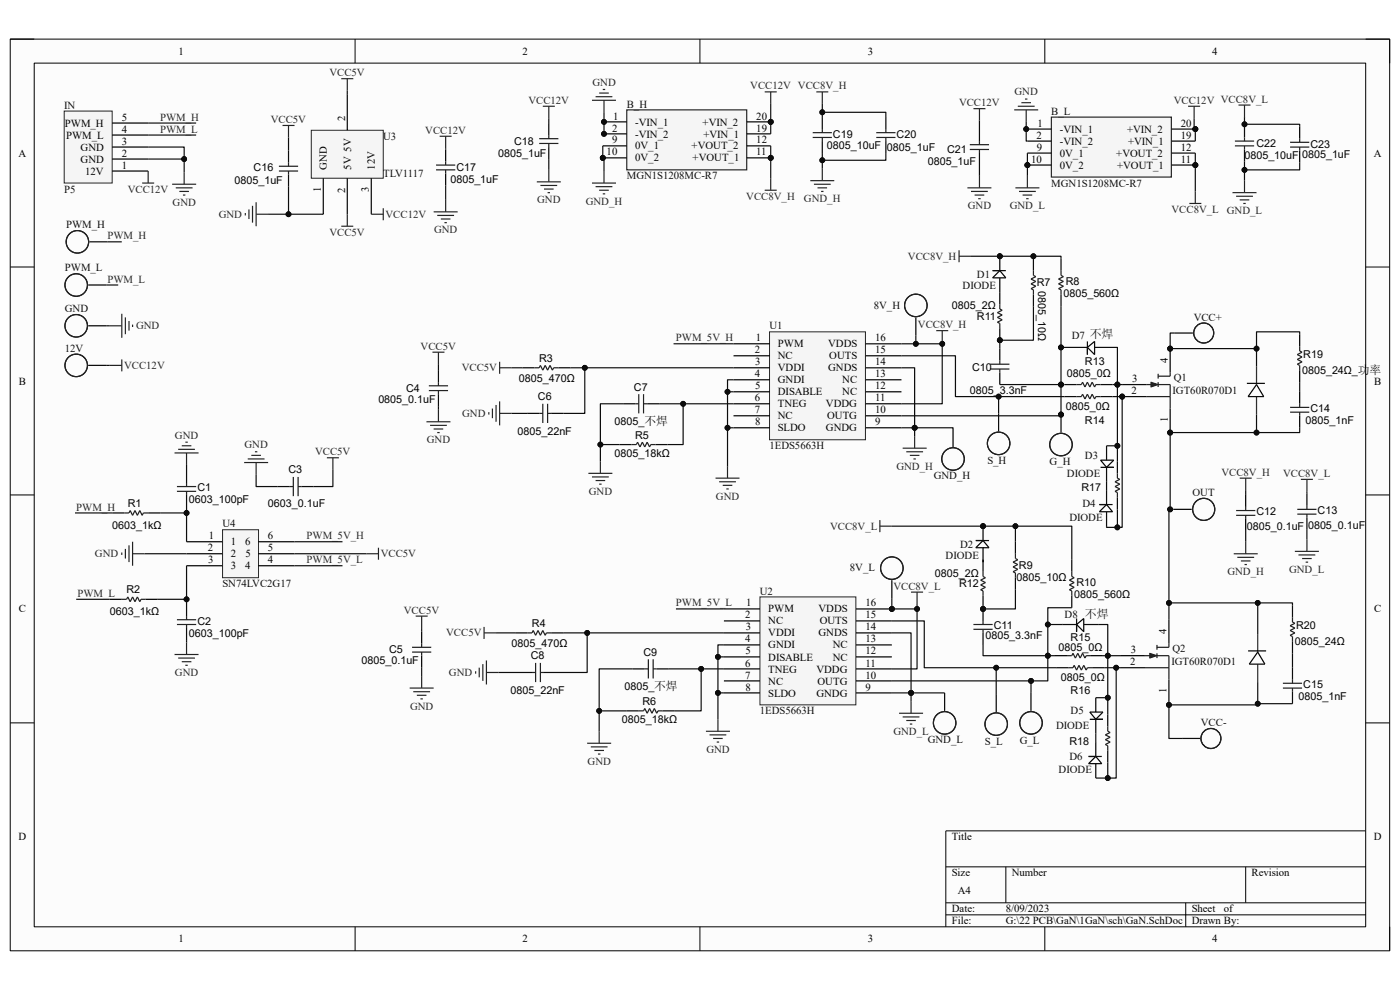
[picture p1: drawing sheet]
<svg xmlns="http://www.w3.org/2000/svg" width="297mm" height="210mm" viewBox="0 0 297 210" stroke-linecap="round" stroke-linejoin="round" font-family="sans-serif">
<defs><g id="words">
<g font-size="2.3">
<text x="37.9" y="11.6">1</text>
<text x="110.8" y="11.6">2</text>
<text x="184.1" y="11.6">3</text>
<text x="257.1" y="11.6">4</text>
<text x="13.8" y="26.9">PWM_H</text>
<text x="14" y="29.4">PWM_L</text>
<text x="25.8" y="28.2">4</text>
<text x="25.8" y="25.6">5</text>
<text x="73.2" y="25.6" transform="rotate(-90 73.2 25.6)">2</text>
<text x="129.9" y="27.9">2</text>
<text x="130" y="25.4">1</text>
<text x="134.7" y="26.6">-VIN_1</text>
<text x="134.7" y="29.2">-VIN_2</text>
<text x="149.1" y="26.6">+VIN_2</text>
<text x="149.2" y="29.2">+VIN_1</text>
<text x="160.4" y="27.9">19</text>
<text x="160.4" y="25.4">20</text>
<text x="176.7" y="29.2">C19</text>
<text x="190.2" y="29.2">C20</text>
<text x="219.9" y="29.4">2</text>
<text x="220.1" y="26.9">1</text>
<text x="224.8" y="28.2">-VIN_1</text>
<text x="239.1" y="28.2">+VIN_2</text>
<text x="250.5" y="29.4">19</text>
<text x="250.5" y="26.9">20</text>
<text x="3.9" y="33.2">A</text>
<text x="17.1" y="34.5">GND</text>
<text x="17.1" y="32">GND</text>
<text x="25.8" y="35.8">1</text>
<text x="25.8" y="33.2">2</text>
<text x="25.8" y="30.7">3</text>
<text x="105.7" y="33.2">0805_1uF</text>
<text x="109" y="30.7">C18</text>
<text x="128.7" y="33">10</text>
<text x="129.9" y="30.4">9</text>
<text x="134.7" y="31.7">0V_1</text>
<text x="134.7" y="34.2">0V_2</text>
<text x="146.7" y="31.7">+VOUT_2</text>
<text x="146.9" y="34.2">+VOUT_1</text>
<text x="160.4" y="33">11</text>
<text x="160.4" y="30.4">12</text>
<text x="175.4" y="31.7">0805_10uF</text>
<text x="188.2" y="32">0805_1uF</text>
<text x="196.8" y="35">0805_1uF</text>
<text x="200.9" y="32.5">C21</text>
<text x="218.8" y="34.5">10</text>
<text x="220" y="32">9</text>
<text x="224.8" y="30.7">-VIN_2</text>
<text x="224.8" y="33.2">0V_1</text>
<text x="224.8" y="35.8">0V_2</text>
<text x="236.8" y="33.2">+VOUT_2</text>
<text x="237" y="35.8">+VOUT_1</text>
<text x="239.3" y="30.7">+VIN_1</text>
<text x="250.5" y="34.5">11</text>
<text x="250.5" y="32">12</text>
<text x="264" y="33.7">0805_10uF</text>
<text x="266.5" y="31.2">C22</text>
<text x="276.2" y="33.5">0805_1uF</text>
<text x="278" y="31.5">C23</text>
<text x="291.4" y="33.2">A</text>
<text x="18.1" y="37">12V</text>
<text x="49.7" y="39.1">0805_1uF</text>
<text x="53.8" y="36.3">C16</text>
<text x="68.1" y="40.7" transform="rotate(-90 68.1 40.7)">1</text>
<text x="69.3" y="36" transform="rotate(-90 69.3 36)">GND</text>
<text x="73.2" y="40.9" transform="rotate(-90 73.2 40.9)">2</text>
<text x="74.5" y="36" transform="rotate(-90 74.5 36)">5V 5V</text>
<text x="78.3" y="40.8" transform="rotate(-90 78.3 40.8)">3</text>
<text x="79.5" y="36" transform="rotate(-90 79.5 36)">12V</text>
<text x="95.5" y="38.9">0805_1uF</text>
<text x="96.8" y="36.3">C17</text>
<text x="201.9" y="65.6">0805_2Ω</text>
<text x="220" y="60.7">R7</text>
<text x="220.2" y="61.7" transform="rotate(90 220.2 61.7)">0805_10Ω</text>
<text x="225.6" y="63">0805_560Ω</text>
<text x="226.1" y="60.5">R8</text>
<text x="207.3" y="67.9">R11</text>
<text x="114.4" y="76.8">R3</text>
<text x="160.1" y="75">2</text>
<text x="160.2" y="77.5">3</text>
<text x="160.3" y="72.4">1</text>
<text x="165" y="73.7">PWM</text>
<text x="165" y="76.2">NC</text>
<text x="175.7" y="73.7">VDDS</text>
<text x="175.9" y="76.2">OUTS</text>
<text x="185.6" y="77.5">14</text>
<text x="185.6" y="75">15</text>
<text x="185.6" y="72.4">16</text>
<text x="230.2" y="77.5">R13</text>
<text x="247.7" y="77" transform="rotate(-90 247.7 77)">4</text>
<text x="276.5" y="76">R19</text>
<text x="4" y="81.6">B</text>
<text x="86.1" y="83.1">C4</text>
<text x="110.1" y="81.1">0805_470Ω</text>
<text x="134.5" y="82.8">C7</text>
<text x="160.1" y="80.1">4</text>
<text x="160.2" y="82.6">5</text>
<text x="165" y="78.8">VDDI</text>
<text x="165" y="81.3">GNDI</text>
<text x="165" y="83.9">DISABLE</text>
<text x="175.7" y="78.8">GNDS</text>
<text x="178.7" y="83.9">NC</text>
<text x="178.7" y="81.3">NC</text>
<text x="185.6" y="82.6">12</text>
<text x="185.6" y="80.1">13</text>
<text x="205.7" y="83.6">0805_3.3nF</text>
<text x="206.2" y="78.8">C10</text>
<text x="226.4" y="80.1">0805_0Ω</text>
<text x="240" y="83.6">2</text>
<text x="240.2" y="81.1">3</text>
<text x="276.2" y="79.2">0805_24Ω_功率</text>
<text x="291.5" y="81.6">B</text>
<text x="80.3" y="85.4">0805_0.1uF</text>
<text x="114.1" y="84.9">C6</text>
<text x="160.1" y="85.1">6</text>
<text x="160.1" y="87.7">7</text>
<text x="165" y="86.4">TNEG</text>
<text x="165" y="88.9">NC</text>
<text x="175.2" y="86.4">VDDG</text>
<text x="175.5" y="88.9">OUTG</text>
<text x="185.6" y="87.7">10</text>
<text x="185.6" y="85.1">11</text>
<text x="226.1" y="87">0805_0Ω</text>
<text x="247.7" y="89.6" transform="rotate(-90 247.7 89.6)">1</text>
<text x="278" y="87.5">C14</text>
<text x="109.8" y="92.3">0805_22nF</text>
<text x="130.4" y="90.2">0805_不焊</text>
<text x="134.7" y="93">R5</text>
<text x="160.2" y="90.2">8</text>
<text x="165" y="91.5">SLDO</text>
<text x="175.2" y="91.5">GNDG</text>
<text x="185.6" y="90.2">9</text>
<text x="230.2" y="90">R14</text>
<text x="277" y="90">0805_1nF</text>
<text x="61.2" y="100.4">C3</text>
<text x="130.4" y="96.9">0805_18kΩ</text>
<text x="27.1" y="107.5">R1</text>
<text x="40.1" y="106.8">0603_100pF</text>
<text x="41.9" y="104.2">C1</text>
<text x="56.9" y="107.5">0603_0.1uF</text>
<text x="229.4" y="104.2">R17</text>
<text x="23.8" y="112.1">0603_1kΩ</text>
<text x="264.5" y="112.4">0805_0.1uF</text>
<text x="266.5" y="109.3">C12</text>
<text x="277.5" y="112.1">0805_0.1uF</text>
<text x="279.5" y="109.1">C13</text>
<text x="44.1" y="117">2</text>
<text x="44.2" y="119.5">3</text>
<text x="44.3" y="114.4">1</text>
<text x="49" y="115.7">1</text>
<text x="49" y="118.2">2</text>
<text x="52" y="115.7">6</text>
<text x="52.1" y="118.2">5</text>
<text x="56.9" y="119.5">4</text>
<text x="56.9" y="117">5</text>
<text x="56.9" y="114.4">6</text>
<text x="26.8" y="125.9">R2</text>
<text x="49" y="120.8">3</text>
<text x="52" y="120.8">4</text>
<text x="198.3" y="122.3">0805_2Ω</text>
<text x="203.4" y="124.6">R12</text>
<text x="215.6" y="123.3">0805_10Ω</text>
<text x="216.2" y="120.8">R9</text>
<text x="228.4" y="124.3">R10</text>
<text x="4" y="129.9">C</text>
<text x="23.3" y="130.4">0603_1kΩ</text>
<text x="158.1" y="131.2">2</text>
<text x="158.3" y="128.7">1</text>
<text x="163" y="129.9">PWM</text>
<text x="173.6" y="129.9">VDDS</text>
<text x="183.6" y="131.2">15</text>
<text x="183.6" y="128.7">16</text>
<text x="227.9" y="126.9">0805_560Ω</text>
<text x="291.5" y="129.9">C</text>
<text x="40.1" y="135">0603_100pF</text>
<text x="41.9" y="132.5">C2</text>
<text x="108.5" y="137.3">0805_470Ω</text>
<text x="112.9" y="133">R4</text>
<text x="158.1" y="136.3">4</text>
<text x="158.2" y="133.7">3</text>
<text x="163" y="132.5">NC</text>
<text x="163" y="135">VDDI</text>
<text x="163" y="137.5">GNDI</text>
<text x="173.6" y="135">GNDS</text>
<text x="173.9" y="132.5">OUTS</text>
<text x="176.7" y="137.5">NC</text>
<text x="183.6" y="136.3">13</text>
<text x="183.6" y="133.7">14</text>
<text x="209" y="135.6">0805_3.3nF</text>
<text x="210.8" y="133.5">C11</text>
<text x="227.1" y="136.1">R15</text>
<text x="247.5" y="134.5" transform="rotate(-90 247.5 134.5)">4</text>
<text x="274.7" y="136.8">0805_24Ω</text>
<text x="274.9" y="133.5">R20</text>
<text x="76.7" y="140.9">0805_0.1uF</text>
<text x="82.5" y="138.6">C5</text>
<text x="112.6" y="139.9">C8</text>
<text x="136.5" y="139.1">C9</text>
<text x="158.1" y="141.4">6</text>
<text x="158.1" y="143.9">7</text>
<text x="158.2" y="138.8">5</text>
<text x="163" y="140.1">DISABLE</text>
<text x="163" y="142.7">TNEG</text>
<text x="173.2" y="142.7">VDDG</text>
<text x="176.7" y="140.1">NC</text>
<text x="183.6" y="143.9">10</text>
<text x="183.6" y="141.4">11</text>
<text x="183.6" y="138.8">12</text>
<text x="224.6" y="138.1">0805_0Ω</text>
<text x="239.8" y="141.1">2</text>
<text x="239.9" y="138.6">3</text>
<text x="108.3" y="147.2">0805_22nF</text>
<text x="132.5" y="146.4">0805_不焊</text>
<text x="136.3" y="149.5">R6</text>
<text x="158.2" y="146.5">8</text>
<text x="163" y="145.2">NC</text>
<text x="163" y="147.7">SLDO</text>
<text x="173.2" y="147.7">GNDG</text>
<text x="173.4" y="145.2">OUTG</text>
<text x="183.6" y="146.5">9</text>
<text x="225.1" y="144.4">0805_0Ω</text>
<text x="227.1" y="147.2">R16</text>
<text x="247.5" y="147.1" transform="rotate(-90 247.5 147.1)">1</text>
<text x="275.5" y="148.5">0805_1nF</text>
<text x="276.5" y="146">C15</text>
<text x="132" y="153.3">0805_18kΩ</text>
<text x="226.9" y="157.9">R18</text>
<text x="3.9" y="178.3">D</text>
<text x="201.9" y="178.3">Title</text>
<text x="291.5" y="178.3">D</text>
<text x="201.9" y="185.9">Size</text>
<text x="214.6" y="185.9">Number</text>
<text x="265.5" y="185.9">Revision</text>
<text x="203.2" y="189.7">A4</text>
<text x="201.9" y="193.5">Date:</text>
<text x="201.9" y="196.1">File:</text>
<text x="213.4" y="193.5">8/09/2023</text>
<text x="213.4" y="196.1">G:\22 PCB\GaN\1GaN\sch\GaN.SchDoc</text>
<text x="252.8" y="193.5">Sheet</text>
<text x="252.8" y="196.1">Drawn By:</text>
<text x="259.6" y="193.5">of</text>
<text x="37.9" y="199.9">1</text>
<text x="110.8" y="199.9">2</text>
<text x="184.1" y="199.9">3</text>
<text x="257.1" y="199.9">4</text>
</g>
<g font-size="2.3" fill="#262626">
<text x="69.9" y="16.2">VCC5V</text>
<text x="112.1" y="22">VCC12V</text>
<text x="125.7" y="18.2">GND</text>
<text x="159.2" y="19">VCC12V VCC8V_H</text>
<text x="203.4" y="22.6">VCC12V</text>
<text x="215.2" y="20.2">GND</text>
<text x="249" y="22">VCC12V VCC8V_L</text>
<text x="34" y="25.6">PWM_H</text>
<text x="34" y="28.2">PWM_L</text>
<text x="57.4" y="26.1">VCC5V</text>
<text x="90.2" y="28.4">VCC12V</text>
<text x="27.1" y="40.9">VCC12V</text>
<text x="36.6" y="43.6">GND</text>
<text x="46.4" y="46.2">GND</text>
<text x="81.8" y="46.2">VCC12V</text>
<text x="114" y="43.1">GND</text>
<text x="124.2" y="43.4">GND_H</text>
<text x="158.3" y="42.4">VCC8V_H</text>
<text x="170.6" y="42.9">GND_H</text>
<text x="205.3" y="44.4">GND</text>
<text x="214.2" y="44.4">GND_L</text>
<text x="248.5" y="45.2">VCC8V_L</text>
<text x="260.3" y="45.4">GND_L</text>
<text x="22.8" y="50.8">PWM_H</text>
<text x="69.9" y="50">VCC5V</text>
<text x="92.1" y="49.5">GND</text>
<text x="22.8" y="59.9">PWM_L</text>
<text x="192.6" y="55.1">VCC8V_H</text>
<text x="28.9" y="69.9">GND</text>
<text x="194.7" y="69.6">VCC8V_H</text>
<text x="89.2" y="74.2">VCC5V</text>
<text x="143.4" y="72.4">PWM_5V_H</text>
<text x="26.3" y="78.3">VCC12V</text>
<text x="98" y="78.8">VCC5V</text>
<text x="98" y="88.4">GND</text>
<text x="37.1" y="93">GND</text>
<text x="51.9" y="95.1">GND</text>
<text x="90.5" y="94.1">GND</text>
<text x="66.8" y="96.6">VCC5V</text>
<text x="190.2" y="99.7">GND_H</text>
<text x="259.1" y="100.9">VCC8V_H</text>
<text x="272.2" y="101.2">VCC8V_L</text>
<text x="124.9" y="105">GND</text>
<text x="151.9" y="106">GND</text>
<text x="16.2" y="108.3">PWM_H</text>
<text x="176.1" y="112.4">VCC8V_L</text>
<text x="20.2" y="118.2">GND</text>
<text x="65" y="114.4">PWM_5V_H</text>
<text x="65" y="119.5">PWM_5V_L</text>
<text x="80.8" y="118.2">VCC5V</text>
<text x="189.5" y="125.1">VCC8V_L</text>
<text x="260.4" y="122">GND_H</text>
<text x="273.5" y="121.5">GND_L</text>
<text x="16.4" y="126.6">PWM_L</text>
<text x="85.7" y="130.2">VCC5V</text>
<text x="143.4" y="128.7">PWM_5V_L</text>
<text x="94.7" y="135">VCC5V</text>
<text x="37.1" y="143.4">GND</text>
<text x="95.2" y="143.4">GND</text>
<text x="87" y="150.5">GND</text>
<text x="189.5" y="155.9">GND_L</text>
<text x="149.9" y="159.7">GND</text>
<text x="124.7" y="162.2">GND</text>
</g>
<g font-size="2.3" fill="#0e0e0e">
<text x="13.6" y="23.1">IN</text>
<text x="133" y="22.8">B_H</text>
<text x="81.3" y="29.7">U3</text>
<text x="223" y="24.3">B_L</text>
<text x="13.6" y="40.9">P5</text>
<text x="81.3" y="37.5">TLV1117</text>
<text x="133" y="38.1">MGN1S1208MC-R7</text>
<text x="223" y="39.6">MGN1S1208MC-R7</text>
<text x="14" y="48.4">PWM_H</text>
<text x="13.8" y="57.6">PWM_L</text>
<text x="207.3" y="58.9">D1</text>
<text x="185.4" y="65.5">8V_H</text>
<text x="204.2" y="61.2">DIODE</text>
<text x="13.8" y="66.2">GND</text>
<text x="163.2" y="69.9">U1</text>
<text x="227.4" y="71.9">D7 不焊</text>
<text x="253.2" y="68">VCC+</text>
<text x="13.8" y="74.6">12V</text>
<text x="248.7" y="83.6">IGT60R070D1</text>
<text x="249" y="80.8">Q1</text>
<text x="163.2" y="95.3">1EDS5663H</text>
<text x="198.1" y="101.7">GND_H</text>
<text x="209.5" y="98.5">S_H</text>
<text x="222.7" y="98.7">G_H</text>
<text x="226.4" y="101.2">DIODE</text>
<text x="230.2" y="97.4">D3</text>
<text x="229.7" y="107.5">D4</text>
<text x="253" y="105.2">OUT</text>
<text x="47.2" y="111.8">U4</text>
<text x="226.9" y="110.6">DIODE</text>
<text x="200.6" y="118.5">DIODE</text>
<text x="203.7" y="116.2">D2</text>
<text x="47.2" y="124.6">SN74LVC2G17</text>
<text x="180.3" y="121">8V_L</text>
<text x="161.2" y="126.1">U2</text>
<text x="225.8" y="131.2">D8 不焊</text>
<text x="248.5" y="141.1">IGT60R070D1</text>
<text x="248.7" y="138.3">Q2</text>
<text x="161.2" y="151.6">1EDS5663H</text>
<text x="224" y="154.6">DIODE</text>
<text x="227.1" y="151.6">D5</text>
<text x="254.8" y="154">VCC-</text>
<text x="196.8" y="157.6">GND_L</text>
<text x="209" y="158">S_L</text>
<text x="216.3" y="157.8">G_L</text>
<text x="226.9" y="161.2">D6</text>
<text x="224.6" y="164">DIODE</text>
</g>
</g></defs>
<path d="M2.2 8.3h292.6v193.4h-292.6z" fill-rule="evenodd" fill="#fcfcfc"/>
<path d="M2.2 8.3h292.6v193.4h-292.6z" fill="none" stroke="#000" stroke-width=".21"/>
<path d="M7.3 13.4h282.4v183.2h-282.4z" fill-rule="evenodd" fill="#fcfcfc"/>
<g fill="none" stroke="#000" stroke-width=".21">
<path d="M2.2 8.3h5.1M7.3 13.4h282.4v183.2h-282.4zM75.3 8.3v5.1M148.5 8.3v5.1M221.6 8.3v5.1M289.7 8.3h5.1v5.1M2.2 56.6h5.1M289.7 56.6h5.1M2.2 105h5.1M289.7 105h5.1M2.2 153.3h5.1M289.7 153.3h5.1"/>
<path d="M289.7 176.2h-89.1v20.4M75.3 196.6v5.1M148.5 196.6v5.1M200.6 183.9h89.1M200.6 191.5h89.1M200.6 194.1h89.1M213.4 183.9v7.6M221.6 196.6v5.1M251.5 191.5v5.1M264.3 183.9v7.6M294.8 196.6v5.1"/>
</g>
<path d="M13.6 23.6h10.2v15.2h-10.2z" fill-rule="evenodd" fill="#f5f5f5"/>
<path d="M13.6 23.6h10.2v15.2h-10.2z" fill="none" stroke="#262626" stroke-width=".21"/>
<path d="M23.8 36.3h7.6M23.8 33.7h7.6M23.8 31.2h7.6M23.8 28.6h7.6M23.8 26.1h7.6" fill="none" stroke="#000" stroke-width=".25"/>
<path d="M66 27.6h15.3v10.2h-15.3z" fill-rule="evenodd" fill="#f5f5f5"/>
<path d="M66 27.6h15.3v10.2h-15.3z" fill="none" stroke="#262626" stroke-width=".21"/>
<path d="M73.7 20v7.6M68.6 37.8v7.6M73.7 37.8v7.6M78.8 37.8v7.6" fill="none" stroke="#000" stroke-width=".25"/>
<path d="M163.2 70.4h20.4v22.9h-20.4z" fill-rule="evenodd" fill="#f5f5f5"/>
<path d="M163.2 70.4h20.4v22.9h-20.4z" fill="none" stroke="#262626" stroke-width=".21"/>
<g fill="none" stroke="#000" stroke-width=".25">
<path d="M155.6 72.9h7.6M155.6 75.5h7.6M155.6 78h7.6M183.6 72.9h7.6M183.6 75.5h7.6M183.6 78h7.6M155.6 80.6h7.6M155.6 83.1h7.6M155.6 85.7h7.6M155.6 88.2h7.6M155.6 90.7h7.6M183.6 80.6h7.6"/>
<path d="M183.6 83.1h7.6M183.6 85.7h7.6M183.6 88.2h7.6M183.6 90.7h7.6"/>
</g>
<circle cx="189.2" cy="129.2" r=".51" fill="#0e0e0e"/>
<circle cx="189.2" cy="129.2" r=".51" fill="none" stroke="#0e0e0e" stroke-width=".21"/>
<path d="M161.2 126.6h20.4v22.9h-20.4z" fill-rule="evenodd" fill="#f5f5f5"/>
<path d="M161.2 126.6h20.4v22.9h-20.4z" fill="none" stroke="#262626" stroke-width=".21"/>
<g fill="none" stroke="#000" stroke-width=".25">
<path d="M153.6 129.2h7.6M153.6 131.7h7.6M153.6 134.2h7.6M153.6 136.8h7.6M153.6 139.3h7.6M181.6 131.7h7.6M181.6 134.2h7.6M181.6 136.8h7.6M181.6 139.3h7.6M181.6 129.2h7.6M153.6 141.9h7.6M153.6 144.4h7.6"/>
<path d="M153.6 147h7.6M181.6 141.9h7.6M181.6 144.4h7.6M181.6 147h7.6"/>
</g>
<circle cx="189.2" cy="129.2" r=".51" fill="#0e0e0e"/>
<circle cx="189.2" cy="129.2" r=".51" fill="none" stroke="#0e0e0e" stroke-width=".21"/>
<path d="M47.2 112.4h7.6v10.1h-7.6z" fill-rule="evenodd" fill="#f5f5f5"/>
<path d="M47.2 112.4h7.6v10.1h-7.6z" fill="none" stroke="#262626" stroke-width=".21"/>
<path d="M39.6 114.9h7.6M39.6 117.5h7.6M54.8 114.9h7.7M54.8 117.5h7.7M39.6 120h7.6M54.8 120h7.7" fill="none" stroke="#000" stroke-width=".25"/>
<g fill="none" stroke="#262626" stroke-width=".25">
<path d="M72.4 16.7h2.5M73.7 16.7v2.5M30.2 38.8h2.5M31.4 36.3v2.5M36.5 39.1h5.1M37.3 39.8h3.5M39.1 36.5v2.6M38 40.6h2.1M38.8 41.4h.5M52 45.2v.5M52.8 44.4v2.1M53.6 43.7v3.5"/>
<path d="M54.3 45.4h2.6M54.3 42.9v5.1M72.4 48h2.5M73.7 45.4v2.6M78.8 45.4h2.5M81.3 44.2v2.5M37 96.1h5.1M37.8 95.3h3.6M38.6 94.6h2M39.3 93.8h.5M39.6 96.1v2.5M51.8 98.1h5.1"/>
<path d="M52.6 97.4h3.5M53.3 96.6h2.1M54.1 95.8h.5M54.3 98.1v2.6M69.3 97.1h2.6M70.6 97.1v2.5M25.8 117.2v.5M26.6 116.4v2.1M27.4 115.7v3.5M28.1 114.9v5.1M28.1 117.5h2.6M77.7 117.5h2.6"/>
<path d="M80.3 116.2v2.5M37 138.8h5.1M37.8 139.6h3.6M39.6 136.3v2.5M38.6 140.4h2M39.3 141.1h.5"/>
</g>
<circle cx="127.9" cy="33.5" r=".51" fill="#0e0e0e"/>
<circle cx="127.9" cy="33.5" r=".51" fill="none" stroke="#0e0e0e" stroke-width=".21"/>
<circle cx="163.5" cy="33.5" r=".51" fill="#0e0e0e"/>
<circle cx="163.5" cy="33.5" r=".51" fill="none" stroke="#0e0e0e" stroke-width=".21"/>
<circle cx="163.5" cy="25.9" r=".51" fill="#0e0e0e"/>
<circle cx="163.5" cy="25.9" r=".51" fill="none" stroke="#0e0e0e" stroke-width=".21"/>
<path d="M133 23.3h25.4v12.7h-25.4z" fill-rule="evenodd" fill="#f5f5f5"/>
<path d="M133 23.3h25.4v12.7h-25.4z" fill="none" stroke="#262626" stroke-width=".25"/>
<path d="M127.9 25.8h5.1M127.9 28.4h5.1M127.9 30.9h5.1M127.9 33.5h5.1" fill="none" stroke="#000" stroke-width=".25"/>
<circle cx="127.9" cy="33.5" r=".51" fill="#0e0e0e"/>
<circle cx="127.9" cy="33.5" r=".51" fill="none" stroke="#0e0e0e" stroke-width=".21"/>
<path d="M158.4 33.5h5.1" fill="none" stroke="#000" stroke-width=".25"/>
<circle cx="163.5" cy="33.5" r=".51" fill="#0e0e0e"/>
<circle cx="163.5" cy="33.5" r=".51" fill="none" stroke="#0e0e0e" stroke-width=".21"/>
<path d="M158.4 30.9h5.1M158.4 28.4h5.1M158.4 25.8h5.1" fill="none" stroke="#000" stroke-width=".25"/>
<circle cx="163.5" cy="25.9" r=".51" fill="#0e0e0e"/>
<circle cx="163.5" cy="25.9" r=".51" fill="none" stroke="#0e0e0e" stroke-width=".21"/>
<circle cx="218" cy="35" r=".51" fill="#0e0e0e"/>
<circle cx="218" cy="35" r=".51" fill="none" stroke="#0e0e0e" stroke-width=".21"/>
<circle cx="253.6" cy="35" r=".51" fill="#0e0e0e"/>
<circle cx="253.6" cy="35" r=".51" fill="none" stroke="#0e0e0e" stroke-width=".21"/>
<circle cx="253.6" cy="27.4" r=".51" fill="#0e0e0e"/>
<circle cx="253.6" cy="27.4" r=".51" fill="none" stroke="#0e0e0e" stroke-width=".21"/>
<path d="M223 24.8h25.5v12.8h-25.5z" fill-rule="evenodd" fill="#f5f5f5"/>
<path d="M223 24.8h25.5v12.8h-25.5z" fill="none" stroke="#262626" stroke-width=".25"/>
<path d="M218 27.4h5M218 29.9h5M218 32.5h5M218 35h5" fill="none" stroke="#000" stroke-width=".25"/>
<circle cx="218" cy="35" r=".51" fill="#0e0e0e"/>
<circle cx="218" cy="35" r=".51" fill="none" stroke="#0e0e0e" stroke-width=".21"/>
<path d="M248.5 35h5.1" fill="none" stroke="#000" stroke-width=".25"/>
<circle cx="253.6" cy="35" r=".51" fill="#0e0e0e"/>
<circle cx="253.6" cy="35" r=".51" fill="none" stroke="#0e0e0e" stroke-width=".21"/>
<path d="M248.5 32.5h5.1M248.5 29.9h5.1M248.5 27.4h5.1" fill="none" stroke="#000" stroke-width=".25"/>
<circle cx="253.6" cy="27.4" r=".51" fill="#0e0e0e"/>
<circle cx="253.6" cy="27.4" r=".51" fill="none" stroke="#0e0e0e" stroke-width=".21"/>
<g fill="none" stroke="#262626" stroke-width=".25">
<path d="M127.1 19.7h2M127.9 19h.5M162.2 19.5h2.6M163.5 19.5v2.5M173.2 19.5h2.5M174.4 19.5v2.5M59.9 26.6h2.6M61.2 26.6v2.6M93.3 28.9h2.5M94.5 28.9v2.5M113.9 38.6h5.1M114.6 39.3h3.6"/>
<path d="M115.2 22.5h2.5M116.4 22.5v2.6M116.4 36v2.6M125.6 21.3h5.1M125.6 38.8h5.1M126.3 20.5h3.6M126.3 39.6h3.6M128.1 21.3v2.5M128.1 36.3v2.5M163.5 37.8v2.6M171.9 38.3h5.1M172.7 39.1h3.5"/>
<path d="M173.4 39.8h2.1M174.4 35.8v2.5M205.2 39.8h5.1M206.5 23.1h2.6M207.8 23.1v2.5M207.8 37.3v2.5M215.2 23.3h5M215.4 39.8h5.1M215.9 22.5h3.6M216.7 21.8h2M217.4 21h.6M217.7 23.3v2.6"/>
<path d="M218 37.3v2.5M252.1 22.5h2.5M253.3 22.5v2.6M262.7 22.3h2.6M264 22.3v2.5M264 38.3v2.6M92 44.9h5.1M92.8 45.7h3.5M93.5 46.5h2.1M94.3 47.2h.5M94.5 42.4v2.5M115.4 40.1h2"/>
<path d="M116.2 40.9h.5M127.1 40.4h2M127.9 41.1h.5M162.2 40.4h2.6M174.2 40.6h.5M203.5 53.1v2.5M203.5 54.4h2.5M206 40.6h3.6M206.8 41.4h2M207.5 42.1h.5M216.2 40.6h3.5M216.9 41.4h2.1"/>
<path d="M217.7 42.1h.5M252.3 43.2h2.6M253.6 40.6v2.6M261.5 40.9h5.1M262.2 41.6h3.6M263 42.4h2M263.8 43.2h.5M23.3 69.1h2.5M23.3 77.5h2.5M25.8 66.6v5.1M25.8 76.2v2.6M26.6 67.3v3.6"/>
<path d="M27.4 68.1v2M28.1 68.9v.5M91.7 74.7h2.6M93 74.7v2.6M106 76.7v2.6M106 78h2.5M198.6 70.1h2.6M199.9 70.1v2.6M90.5 89.5h5.1M91.2 90.2h3.6M92 91h2M92.8 91.8h.5"/>
<path d="M93 86.9v2.6M103.7 87.4v.5M104.5 86.7v2M105.2 85.9v3.6M106 85.1v5.1M106 87.7h2.5M127.4 97.9v2.5M154.3 98.9v2.5M191.5 95.1h5.1M192.3 95.8h3.5M193 96.6h2.1M193.8 97.4h.5"/>
<path d="M194 92.5v2.6M124.8 100.4h5.1M125.6 101.2h3.5M126.3 101.9h2.1M127.1 102.7h.5M151.8 101.4h5.1M152.6 102.2h3.5M153.3 103h2.1M154.1 103.7h.5M186.7 110.3v2.6M186.7 111.6h2.5M261.7 117.5h5.1"/>
<path d="M262.5 118.2h3.6M263 101.4h2.5M263.2 119h2.1M264 119.8h.5M264.3 101.4v2.6M264.3 114.9v2.6M274.7 117h5.1M275.5 117.7h3.5M276 101.7h2.5M276.2 118.5h2.1M277 119.2h.5M277.3 101.7v2.5"/>
<path d="M277.3 114.4v2.6M88.2 130.7h2.5M89.5 130.7v2.5M102.7 133v2.5M102.7 134.2h2.5M193.3 125.6h2.5M194.5 125.6v2.5M86.9 146h5.1M87.7 146.7h3.5M88.4 147.5h2.1M89.2 148.2h.5M89.5 143.4v2.6"/>
<path d="M100.9 142.4v.5M101.7 141.6v2.1M102.4 140.9v3.5M103.2 140.1v5.1M103.2 142.6h2.5M124.6 157.7h5.1M125.3 158.4h3.6M126.1 159.2h2M126.9 160h.5M127.1 155.1v2.6M149.8 155.1h5.1M150.5 155.9h3.6"/>
<path d="M151.3 156.6h2M152.1 157.4h.5M152.3 152.6v2.5M190.7 151.3h5.1M191.5 152.1h3.6M192.3 152.8h2M193 153.6h.5M193.3 148.8v2.5"/>
</g>
<g fill="none" stroke="#000" stroke-width=".25">
<path d="M61.2 32v2.5M61.2 37v2.6M94.5 31.7v2.5M94.5 36.8v2.5M116.4 26.1v2.5M116.4 31.2v2.5M174.4 24.8v2.6M174.4 29.9v2.6M187.9 24.8v2.6M187.9 29.9v2.6M207.8 27.4v2.5M207.8 32.5v2.5"/>
<path d="M264 26.6v2.6M264 31.7v2.5M275.7 26.9v2.5M275.7 32v2.5M19 51.3h3.8M18.7 60.5h3.8M18.7 69.1h3.8M18.7 77.5h3.8M93 78.5v2.6M110.8 78h2.6M118.5 78h2.5M39.6 99.9v2.5"/>
<path d="M93 83.6v2.6M111.8 87.7h2.6M116.9 87.7h2.6M131.4 94.3h2.6M132.2 85.7h2.5M137.3 85.7h2.5M139.1 94.3h2.5M23.8 108.8h2.5M31.4 108.8h2.6M39.6 105v2.5M58.9 103.2h2.6M64 103.2h2.5"/>
<path d="M264.3 105v2.5M264.3 110.1v2.5M277.3 104.7v2.6M277.3 109.8v2.6M23.3 127.1h2.5M30.9 127.1h2.6M39.6 128.1v2.6M39.6 133.2v2.6M89.5 134v2.5M89.5 139.1v2.5M109.3 134.2h2.5M116.9 134.2h2.6"/>
<path d="M110.3 142.6h2.6M115.4 142.6h2.6M133 150.8h2.5M134.2 141.9h2.6M139.3 141.9h2.6M140.6 150.8h2.5"/>
</g>
<g fill="none" stroke="#1c1c1c" stroke-width=".25">
<path d="M59.2 35.3h4M59.2 36.3h4M61.2 34.5v.8M61.2 36.3v.7M92.5 35h4.1M92.5 36h4.1M94.5 34.2v.8M94.5 36v.8M114.4 29.4h4.1M114.4 30.4h4.1M116.4 28.6v.8M116.4 30.4v.8"/>
<path d="M172.4 28.1h4.1M172.4 29.2h4.1M174.4 27.4v.7M174.4 29.2v.7M185.9 28.1h4.1M185.9 29.2h4.1M187.9 27.4v.7M187.9 29.2v.7M205.7 30.7h4.1M205.7 31.7h4.1M207.8 29.9v.8M207.8 31.7v.8"/>
<path d="M262 29.9h4.1M262 30.9h4.1M264 29.2v.7M264 30.9v.8M273.7 30.2h4.1M273.7 31.2h4.1M275.7 29.4v.8M275.7 31.2v.8M113.4 78h1l.2-.5 .6 1 .5-1 .5 1 .5-1 .5 1 .2-.5h1.1M91 81.8h4M91 82.9h4M93 81.1v.7"/>
<path d="M93 82.9v.7M114.4 87.7h.8M115.2 85.7v4M116.2 87.7h.7M116.2 85.7v4M134 94.3h1l.3-.5 .5 1 .5-1 .5 1 .5-1 .5 1 .3-.5h1M134.7 85.7h.8M135.5 83.6v4.1M136.5 85.7h.8M136.5 83.6v4.1M26.3 108.8h1.1l.2-.5 .5 1 .5-1 .5 1 .6-1 .5 1 .2-.5h1M37.5 103.2h4.1"/>
<path d="M37.5 104.2h4.1M39.6 102.4v.8M39.6 104.2v.8M61.5 103.2h.7M62.2 101.2v4M63.2 103.2h.8M63.2 101.2v4M262.2 108.3h4.1M262.2 109.3h4.1M264.3 107.5v.8M264.3 109.3v.8M275.2 108h4.1"/>
<path d="M275.2 109.1h4.1M277.3 107.3v.7M277.3 109.1v.7M25.8 127.1h1.1l.2-.5 .5 1 .5-1 .5 1 .5-1 .6 1 .2-.5h1M37.5 131.5h4.1M37.5 132.5h4.1M39.6 130.7v.8M39.6 132.5v.7M87.4 137.3h4.1M87.4 138.3h4.1M89.5 136.5v.8M89.5 138.3v.8"/>
<path d="M111.8 134.2h1.1l.2-.5 .5 1.1 .5-1.1 .5 1.1 .6-1.1 .5 1.1 .2-.6h1M137.5 139.8v4.1M138.6 139.8v4.1M112.9 142.6h.7M113.6 140.6v4.1M114.6 142.6h.8M114.6 140.6v4.1M135.5 150.8h1l.3-.5 .5 1 .5-1 .5 1 .5-1 .5 1 .3-.5h1M136.8 141.9h.7M138.6 141.9h.7"/>
<circle cx="16.4" cy="51.3" r="2.38"/>
<circle cx="16.2" cy="60.5" r="2.38"/>
<circle cx="16.2" cy="69.1" r="2.38"/>
<circle cx="16.2" cy="77.5" r="2.38"/>
</g>
<circle cx="212.1" cy="54.4" r=".51" fill="#0e0e0e"/>
<circle cx="212.1" cy="54.4" r=".51" fill="none" stroke="#0e0e0e" stroke-width=".21"/>
<path d="M210.6 57.4h2.8M212.1 57.4l1.3 1.5h-2.8zM212.1 54.4v3" fill="none" stroke="#000" stroke-width=".25"/>
<circle cx="212.1" cy="54.4" r=".51" fill="#0e0e0e"/>
<circle cx="212.1" cy="54.4" r=".51" fill="none" stroke="#0e0e0e" stroke-width=".21"/>
<path d="M212.1 58.9v3.1" fill="none" stroke="#000" stroke-width=".25"/>
<circle cx="212.1" cy="72.2" r=".51" fill="#0e0e0e"/>
<circle cx="212.1" cy="72.2" r=".51" fill="none" stroke="#0e0e0e" stroke-width=".21"/>
<path d="M212.1 62v2.5M212.1 69.6v2.6" fill="none" stroke="#000" stroke-width=".25"/>
<circle cx="212.1" cy="72.2" r=".51" fill="#0e0e0e"/>
<circle cx="212.1" cy="72.2" r=".51" fill="none" stroke="#0e0e0e" stroke-width=".21"/>
<path d="M219.2 57.4v1l.5 .3-1 .5 1 .5-1 .5 1 .5-1 .5 .5 .3v1M225.1 57.4v1l.5 .3-1 .5 1 .5-1 .5 1 .5-1 .5 .5 .3v1M210.1 77.3h4M210.1 78.3h4M212.1 64.5v1.1l.5 .2-1 .5 1 .5-1 .5 1 .5-1 .5 .5 .3v1M212.1 76.5v.8M212.1 78.3v.7" fill="none" stroke="#1c1c1c" stroke-width=".25"/>
<path d="M219.2 54.9v2.5M225.1 54.9v2.5M212.1 73.9v2.6M212.1 79v2.6M219.2 62.5v2.5M225.1 62.5v2.5" fill="none" stroke="#000" stroke-width=".25"/>
<circle cx="248.2" cy="73.9" r=".51" fill="#0e0e0e"/>
<circle cx="248.2" cy="73.9" r=".51" fill="none" stroke="#0e0e0e" stroke-width=".21"/>
<circle cx="248.2" cy="91.8" r=".51" fill="#0e0e0e"/>
<circle cx="248.2" cy="91.8" r=".51" fill="none" stroke="#0e0e0e" stroke-width=".21"/>
<circle cx="238.1" cy="84.1" r=".51" fill="#0e0e0e"/>
<circle cx="238.1" cy="84.1" r=".51" fill="none" stroke="#0e0e0e" stroke-width=".21"/>
<path d="M248.2 73.9v5.1" fill="none" stroke="#000" stroke-width=".25"/>
<circle cx="248.2" cy="73.9" r=".51" fill="#0e0e0e"/>
<circle cx="248.2" cy="73.9" r=".51" fill="none" stroke="#0e0e0e" stroke-width=".21"/>
<path d="M238.1 81.6h5.1M248.2 86.7v5.1" fill="none" stroke="#000" stroke-width=".25"/>
<path d="M245.7 79.3v1M248.2 79v.8h-2.5M243.2 81.6h2M245.7 81.6h2.5v2.5M245.7 81.1v1" fill="none" stroke="#1c1c1c" stroke-width=".25"/>
<circle cx="248.2" cy="91.8" r=".51" fill="#0e0e0e"/>
<circle cx="248.2" cy="91.8" r=".51" fill="none" stroke="#0e0e0e" stroke-width=".21"/>
<path d="M244.2 81.1l1.5 .5-1.5 .5z" fill="#1c1c1c"/>
<path d="M244.2 81.1l1.5 .5-1.5 .5z" fill="none" stroke="#1c1c1c" stroke-width=".21"/>
<path d="M243.2 84.1h5" fill="none" stroke="#1c1c1c" stroke-width=".25"/>
<path d="M238.1 84.1h5.1" fill="none" stroke="#000" stroke-width=".25"/>
<circle cx="238.1" cy="84.1" r=".51" fill="#0e0e0e"/>
<circle cx="238.1" cy="84.1" r=".51" fill="none" stroke="#0e0e0e" stroke-width=".21"/>
<path d="M248.2 84.1v2.6" fill="none" stroke="#1c1c1c" stroke-width=".25"/>
<circle cx="225.1" cy="87.9" r=".51" fill="#0e0e0e"/>
<circle cx="225.1" cy="87.9" r=".51" fill="none" stroke="#0e0e0e" stroke-width=".21"/>
<path d="M225.1 87.9v3.9" fill="none" stroke="#000" stroke-width=".25"/>
<circle cx="225.1" cy="87.9" r=".51" fill="#0e0e0e"/>
<circle cx="225.1" cy="87.9" r=".51" fill="none" stroke="#0e0e0e" stroke-width=".21"/>
<g fill="none" stroke="#1c1c1c" stroke-width=".25">
<path d="M242.9 139.1h2M245.4 139.1h2.6v2.5M245.4 136.8v1M245.4 138.6v1M248 136.5v.8h-2.6"/>
<circle cx="255.4" cy="70.6" r="2.12"/>
<circle cx="211.9" cy="94" r="2.39"/>
<circle cx="225.1" cy="94.3" r="2.39"/>
<circle cx="255.4" cy="108" r="2.34"/>
</g>
<path d="M249.3 70.6h3.8M211.8 87.7v3.8M249 108h3.8M237.8 139.1h5.1M248 131.5v5M248 144.2v5.1" fill="none" stroke="#000" stroke-width=".25"/>
<path d="M243.9 138.6l1.5 .5-1.5 .5z" fill="#1c1c1c"/>
<path d="M243.9 138.6l1.5 .5-1.5 .5z" fill="none" stroke="#1c1c1c" stroke-width=".21"/>
<g fill="none" stroke="#1c1c1c" stroke-width=".25">
<path d="M242.9 141.6h5.1v2.6"/>
<circle cx="256.9" cy="156.6" r="2.12"/>
</g>
<path d="M237.8 141.6h5.1M250.8 156.6h3.8" fill="none" stroke="#000" stroke-width=".25"/>
<circle cx="208.5" cy="111.6" r=".51" fill="#0e0e0e"/>
<circle cx="208.5" cy="111.6" r=".51" fill="none" stroke="#0e0e0e" stroke-width=".21"/>
<path d="M207 114.7h2.8M207 116.2l1.5-1.5 1.3 1.5zM208.5 111.6v3.1" fill="none" stroke="#000" stroke-width=".25"/>
<circle cx="208.5" cy="111.6" r=".51" fill="#0e0e0e"/>
<circle cx="208.5" cy="111.6" r=".51" fill="none" stroke="#0e0e0e" stroke-width=".21"/>
<path d="M208.5 116.2v5.1M215.4 114.9v2.6M208.5 126.4v2.5M215.4 122.5v2.6" fill="none" stroke="#000" stroke-width=".25"/>
<path d="M215.4 117.5v1l.5 .2-1 .5 1 .6-1 .5 1 .5-1 .5 .5 .2v1M208.5 121.3v1l.6 .2-1.1 .6 1.1 .5-1.1 .5 1.1 .5-1.1 .5 .5 .2v1.1" fill="none" stroke="#1c1c1c" stroke-width=".25"/>
<circle cx="208.5" cy="129.2" r=".51" fill="#0e0e0e"/>
<circle cx="208.5" cy="129.2" r=".51" fill="none" stroke="#0e0e0e" stroke-width=".21"/>
<path d="M208.5 129.2v2.5" fill="none" stroke="#000" stroke-width=".25"/>
<circle cx="208.5" cy="129.2" r=".51" fill="#0e0e0e"/>
<circle cx="208.5" cy="129.2" r=".51" fill="none" stroke="#0e0e0e" stroke-width=".21"/>
<g fill="none" stroke="#000" stroke-width=".25">
<path d="M194.3 67.3v3.9M227.6 73.7h3.1M230.7 72.4v2.8M230.7 73.7l1.5-1.3v2.8zM232.2 73.7h3.1M275.7 70.9v2.5M275.7 78.5v2.6M202.2 91v3.8M225.8 84.1h2.6M225.8 81.6h2.6M233.5 84.1h2.5M233.5 81.6h2.5"/>
<path d="M233.5 99.1h2.8M233.5 97.6h2.8l-1.6 1.5zM234.7 94.6v3M234.7 99.1v3.1M237 97.9v2.5M264.5 81.3h3.8M266.6 81.6l1.5 2.5h-3.3zM275.7 83.1v2.6M275.7 88.2v2.5M227.4 118.7v2.6M233.2 107h2.8M234.7 104v3"/>
<path d="M234.7 108.6v3M234.7 107l1.3 1.6h-2.8zM237 105.5v2.5M189.2 123.1v3.8M208.5 134.2v2.6M223.8 139.1h2.6M225.3 132.5h3.1M227.4 126.4v2.5M228.4 131.2v2.8M228.4 132.5l1.5-1.3v2.8zM229.9 132.5h3.1M231.4 139.1h2.6"/>
<path d="M264.8 138.1h3.8M266.8 138.3l1.5 2.6h-3.3zM274.2 128.4v2.5M274.2 136v2.6M200.4 147v3.8M211.3 147.2v3.8M218.7 147v3.8M224.1 141.6h2.5M231.2 152.6h2.8M231.2 151h2.8l-1.5 1.6zM231.7 141.6h2.5M232.5 148v3"/>
<path d="M232.5 152.6v3M232.5 157.4v3.1M235 151.6v2.5M235 159.2v2.5M274.2 141.6v2.6M274.2 146.7v2.6M230.9 160.5h2.8M230.9 162l1.6-1.5 1.2 1.5zM232.5 162v3"/>
</g>
<g fill="none" stroke="#1c1c1c" stroke-width=".25">
<path d="M275.7 73.4v1.1l.5 .2-1 .5 1 .5-1 .5 1 .6-1 .5 .5 .2v1M228.4 84.1h1l.3-.5 .5 1 .5-1 .5 1 .5-1 .5 1 .3-.5h1M228.4 81.6h1l.3-.5 .5 1 .5-1 .5 1 .5-1 .5 1 .3-.5h1M273.7 86.4h4.1M273.7 87.4h4.1M275.7 85.7v.7M275.7 87.4v.8M237 100.4v1l.6 .3-1.1 .5 1.1 .5-1.1 .5 1.1 .5-1.1 .5 .5 .3v1M206.5 132.5h4.1M206.5 133.5h4.1M208.5 131.7v.8M208.5 133.5v.7"/>
<path d="M226.4 139.1h1l.2-.5 .5 1 .5-1 .6 1 .5-1 .5 1 .2-.5h1M227.4 121.3v1l.5 .2-1 .6 1 .5-1 .5 1 .5-1 .5 .5 .2v1.1M274.2 130.9v1.1l.5 .2-1 .5 1 .5-1 .5 1 .5-1 .6 .5 .2v1M226.6 141.6h1l.3-.5 .5 1 .5-1 .5 1 .5-1 .5 1 .3-.5h1M235 154.1v1l.5 .3-1 .5 1 .5-1 .5 1 .5-1 .5 .5 .3v1M272.2 144.9h4M272.2 146h4M274.2 144.2v.7M274.2 146v.7"/>
<circle cx="194.3" cy="64.8" r="2.39"/>
<circle cx="202.2" cy="97.4" r="2.39"/>
<circle cx="202.2" cy="97.4" r="2.38"/>
<circle cx="189.2" cy="120.5" r="2.38"/>
<circle cx="189.2" cy="120.5" r="2.39"/>
<circle cx="200.4" cy="153.3" r="2.39"/>
<circle cx="211.3" cy="153.6" r="2.38"/>
<circle cx="218.7" cy="153.3" r="2.39"/>
</g>
<path d="M266.6 77.8v3.8M266.6 84.1v3.8M266.8 134.5v3.8M266.8 140.9v3.8" fill="none" stroke="#292929" stroke-width=".25"/>
<path d="M31.4 33.7h7.7v2.8M22.8 51.3h3M22.5 77.5h.8M22.5 69.1h.8M22.5 60.5h2.6M15.9 108.8h7.9M30.7 117.5h8.9M16.2 127.1h7.1M274.2 138.6v3" fill="none" stroke="#0e0e0e" stroke-width=".25"/>
<circle cx="39.1" cy="33.7" r=".51" fill="#0e0e0e"/>
<circle cx="39.1" cy="33.7" r=".51" fill="none" stroke="#0e0e0e" stroke-width=".21"/>
<path d="M31.4 31.2h7.7v2.5" fill="none" stroke="#0e0e0e" stroke-width=".25"/>
<circle cx="39.1" cy="33.7" r=".51" fill="#0e0e0e"/>
<circle cx="39.1" cy="33.7" r=".51" fill="none" stroke="#0e0e0e" stroke-width=".21"/>
<path d="M31.4 28.6h10.2M31.4 26.1h10.2M33.5 127.1h6.1" fill="none" stroke="#0e0e0e" stroke-width=".25"/>
<circle cx="39.6" cy="127.1" r=".51" fill="#0e0e0e"/>
<circle cx="39.6" cy="127.1" r=".51" fill="none" stroke="#0e0e0e" stroke-width=".21"/>
<path d="M34 108.8h5.6v6.1" fill="none" stroke="#0e0e0e" stroke-width=".25"/>
<circle cx="39.6" cy="108.8" r=".51" fill="#0e0e0e"/>
<circle cx="39.6" cy="108.8" r=".51" fill="none" stroke="#0e0e0e" stroke-width=".21"/>
<path d="M56.9 45.4h11.7M54.3 100.7v2.5h4.6" fill="none" stroke="#0e0e0e" stroke-width=".25"/>
<circle cx="61.2" cy="45.4" r=".51" fill="#0e0e0e"/>
<circle cx="61.2" cy="45.4" r=".51" fill="none" stroke="#0e0e0e" stroke-width=".21"/>
<path d="M108.5 78h2.3M70.6 99.6v3.6h-4.1M108.5 87.7h3.3M62.5 117.5h15.2M62.5 114.9h10.2M62.5 120h10.2M105.2 134.2h4.1M124.6 134.2v8.4h-6.6M105.7 142.6h4.6" fill="none" stroke="#0e0e0e" stroke-width=".25"/>
<circle cx="124.6" cy="134.3" r=".51" fill="#0e0e0e"/>
<circle cx="124.6" cy="134.3" r=".51" fill="none" stroke="#0e0e0e" stroke-width=".21"/>
<path d="M119.5 134.2h34.1" fill="none" stroke="#0e0e0e" stroke-width=".25"/>
<circle cx="124.6" cy="134.3" r=".51" fill="#0e0e0e"/>
<circle cx="124.6" cy="134.3" r=".51" fill="none" stroke="#0e0e0e" stroke-width=".21"/>
<path d="M124.1 78v9.7h-4.6" fill="none" stroke="#0e0e0e" stroke-width=".25"/>
<circle cx="124.1" cy="78" r=".51" fill="#0e0e0e"/>
<circle cx="124.1" cy="78" r=".51" fill="none" stroke="#0e0e0e" stroke-width=".21"/>
<path d="M121 78h34.6" fill="none" stroke="#0e0e0e" stroke-width=".25"/>
<circle cx="124.1" cy="78" r=".51" fill="#0e0e0e"/>
<circle cx="124.1" cy="78" r=".51" fill="none" stroke="#0e0e0e" stroke-width=".21"/>
<path d="M134.2 141.9h-7.1v8.9h5.9" fill="none" stroke="#0e0e0e" stroke-width=".25"/>
<circle cx="127.1" cy="150.8" r=".51" fill="#0e0e0e"/>
<circle cx="127.1" cy="150.8" r=".51" fill="none" stroke="#0e0e0e" stroke-width=".21"/>
<path d="M132.2 85.7h-4.8v8.6h4" fill="none" stroke="#0e0e0e" stroke-width=".25"/>
<circle cx="127.4" cy="94.3" r=".51" fill="#0e0e0e"/>
<circle cx="127.4" cy="94.3" r=".51" fill="none" stroke="#0e0e0e" stroke-width=".21"/>
<path d="M127.9 30.9v2.6h.2v2.8" fill="none" stroke="#0e0e0e" stroke-width=".25"/>
<circle cx="127.9" cy="33.5" r=".51" fill="#0e0e0e"/>
<circle cx="127.9" cy="33.5" r=".51" fill="none" stroke="#0e0e0e" stroke-width=".21"/>
<path d="M127.9 28.4h.2" fill="none" stroke="#0e0e0e" stroke-width=".25"/>
<circle cx="128.1" cy="28.4" r=".51" fill="#0e0e0e"/>
<circle cx="128.1" cy="28.4" r=".51" fill="none" stroke="#0e0e0e" stroke-width=".21"/>
<path d="M128.1 23.8v2h-.2" fill="none" stroke="#0e0e0e" stroke-width=".25"/>
<circle cx="128.1" cy="25.9" r=".51" fill="#0e0e0e"/>
<circle cx="128.1" cy="25.9" r=".51" fill="none" stroke="#0e0e0e" stroke-width=".21"/>
<path d="M139.8 85.7h15.8" fill="none" stroke="#0e0e0e" stroke-width=".25"/>
<circle cx="144.9" cy="85.7" r=".51" fill="#0e0e0e"/>
<circle cx="144.9" cy="85.7" r=".51" fill="none" stroke="#0e0e0e" stroke-width=".21"/>
<path d="M144.9 85.7v8.6h-3.3" fill="none" stroke="#0e0e0e" stroke-width=".25"/>
<circle cx="144.9" cy="85.7" r=".51" fill="#0e0e0e"/>
<circle cx="144.9" cy="85.7" r=".51" fill="none" stroke="#0e0e0e" stroke-width=".21"/>
<path d="M141.9 141.9h11.7" fill="none" stroke="#0e0e0e" stroke-width=".25"/>
<circle cx="148.7" cy="141.9" r=".51" fill="#0e0e0e"/>
<circle cx="148.7" cy="141.9" r=".51" fill="none" stroke="#0e0e0e" stroke-width=".21"/>
<path d="M142.9 72.9h12.7M148.7 141.9v8.9h-5.6" fill="none" stroke="#0e0e0e" stroke-width=".25"/>
<circle cx="148.7" cy="141.9" r=".51" fill="#0e0e0e"/>
<circle cx="148.7" cy="141.9" r=".51" fill="none" stroke="#0e0e0e" stroke-width=".21"/>
<path d="M143.4 129.2h10.2M152.3 147h1.3" fill="none" stroke="#0e0e0e" stroke-width=".25"/>
<circle cx="152.3" cy="147" r=".51" fill="#0e0e0e"/>
<circle cx="152.3" cy="147" r=".51" fill="none" stroke="#0e0e0e" stroke-width=".21"/>
<path d="M153.6 139.3h-1.3v13.3" fill="none" stroke="#0e0e0e" stroke-width=".25"/>
<circle cx="152.3" cy="139.3" r=".51" fill="#0e0e0e"/>
<circle cx="152.3" cy="139.3" r=".51" fill="none" stroke="#0e0e0e" stroke-width=".21"/>
<circle cx="152.3" cy="147" r=".51" fill="#0e0e0e"/>
<circle cx="152.3" cy="147" r=".51" fill="none" stroke="#0e0e0e" stroke-width=".21"/>
<path d="M153.6 136.8h-1.3v2.5" fill="none" stroke="#0e0e0e" stroke-width=".25"/>
<circle cx="152.3" cy="139.3" r=".51" fill="#0e0e0e"/>
<circle cx="152.3" cy="139.3" r=".51" fill="none" stroke="#0e0e0e" stroke-width=".21"/>
<path d="M154.3 90.7h1.3" fill="none" stroke="#0e0e0e" stroke-width=".25"/>
<circle cx="154.3" cy="90.7" r=".51" fill="#0e0e0e"/>
<circle cx="154.3" cy="90.7" r=".51" fill="none" stroke="#0e0e0e" stroke-width=".21"/>
<path d="M154.3 83.1h1.3" fill="none" stroke="#0e0e0e" stroke-width=".25"/>
<circle cx="154.3" cy="83.1" r=".51" fill="#0e0e0e"/>
<circle cx="154.3" cy="83.1" r=".51" fill="none" stroke="#0e0e0e" stroke-width=".21"/>
<path d="M155.6 80.6h-1.3v18.3" fill="none" stroke="#0e0e0e" stroke-width=".25"/>
<circle cx="154.3" cy="83.1" r=".51" fill="#0e0e0e"/>
<circle cx="154.3" cy="83.1" r=".51" fill="none" stroke="#0e0e0e" stroke-width=".21"/>
<circle cx="154.3" cy="90.7" r=".51" fill="#0e0e0e"/>
<circle cx="154.3" cy="90.7" r=".51" fill="none" stroke="#0e0e0e" stroke-width=".21"/>
<path d="M187.9 32.5v1.5h-13.5" fill="none" stroke="#0e0e0e" stroke-width=".25"/>
<circle cx="174.4" cy="34" r=".51" fill="#0e0e0e"/>
<circle cx="174.4" cy="34" r=".51" fill="none" stroke="#0e0e0e" stroke-width=".21"/>
<path d="M174.4 23.8h13.5v1" fill="none" stroke="#0e0e0e" stroke-width=".25"/>
<circle cx="174.4" cy="23.8" r=".51" fill="#0e0e0e"/>
<circle cx="174.4" cy="23.8" r=".51" fill="none" stroke="#0e0e0e" stroke-width=".21"/>
<path d="M189.2 147h4.1v1.8" fill="none" stroke="#0e0e0e" stroke-width=".25"/>
<circle cx="193.3" cy="147" r=".51" fill="#0e0e0e"/>
<circle cx="193.3" cy="147" r=".51" fill="none" stroke="#0e0e0e" stroke-width=".21"/>
<path d="M227.4 128.9h-5.1v15.5h-33.1" fill="none" stroke="#0e0e0e" stroke-width=".25"/>
<circle cx="218.7" cy="144.4" r=".51" fill="#0e0e0e"/>
<circle cx="218.7" cy="144.4" r=".51" fill="none" stroke="#0e0e0e" stroke-width=".21"/>
<circle cx="222.3" cy="139.1" r=".51" fill="#0e0e0e"/>
<circle cx="222.3" cy="139.1" r=".51" fill="none" stroke="#0e0e0e" stroke-width=".21"/>
<circle cx="222.3" cy="132.5" r=".51" fill="#0e0e0e"/>
<circle cx="222.3" cy="132.5" r=".51" fill="none" stroke="#0e0e0e" stroke-width=".21"/>
<path d="M194.5 128.1v13.8h-5.3" fill="none" stroke="#0e0e0e" stroke-width=".25"/>
<circle cx="194.5" cy="129.2" r=".51" fill="#0e0e0e"/>
<circle cx="194.5" cy="129.2" r=".51" fill="none" stroke="#0e0e0e" stroke-width=".21"/>
<path d="M189.2 134.2h4.1v12.8" fill="none" stroke="#0e0e0e" stroke-width=".25"/>
<circle cx="193.3" cy="147" r=".51" fill="#0e0e0e"/>
<circle cx="193.3" cy="147" r=".51" fill="none" stroke="#0e0e0e" stroke-width=".21"/>
<path d="M189.2 131.7h6.9v9.9h28" fill="none" stroke="#0e0e0e" stroke-width=".25"/>
<circle cx="211.3" cy="141.6" r=".51" fill="#0e0e0e"/>
<circle cx="211.3" cy="141.6" r=".51" fill="none" stroke="#0e0e0e" stroke-width=".21"/>
<path d="M189.2 126.9v2.3h5.3" fill="none" stroke="#0e0e0e" stroke-width=".25"/>
<circle cx="189.2" cy="129.2" r=".51" fill="#0e0e0e"/>
<circle cx="189.2" cy="129.2" r=".51" fill="none" stroke="#0e0e0e" stroke-width=".21"/>
<circle cx="194.5" cy="129.2" r=".51" fill="#0e0e0e"/>
<circle cx="194.5" cy="129.2" r=".51" fill="none" stroke="#0e0e0e" stroke-width=".21"/>
<path d="M189.2 111.6h38.2v7.1" fill="none" stroke="#0e0e0e" stroke-width=".25"/>
<circle cx="208.5" cy="111.6" r=".51" fill="#0e0e0e"/>
<circle cx="208.5" cy="111.6" r=".51" fill="none" stroke="#0e0e0e" stroke-width=".21"/>
<circle cx="215.4" cy="111.6" r=".51" fill="#0e0e0e"/>
<circle cx="215.4" cy="111.6" r=".51" fill="none" stroke="#0e0e0e" stroke-width=".21"/>
<path d="M191.2 90.7h2.8v1.8" fill="none" stroke="#0e0e0e" stroke-width=".25"/>
<circle cx="194" cy="90.7" r=".51" fill="#0e0e0e"/>
<circle cx="194" cy="90.7" r=".51" fill="none" stroke="#0e0e0e" stroke-width=".21"/>
<path d="M225.8 81.6h-.7v6.6h-33.9" fill="none" stroke="#0e0e0e" stroke-width=".25"/>
<circle cx="225.1" cy="87.9" r=".51" fill="#0e0e0e"/>
<circle cx="225.1" cy="87.9" r=".51" fill="none" stroke="#0e0e0e" stroke-width=".21"/>
<circle cx="225.1" cy="81.6" r=".51" fill="#0e0e0e"/>
<circle cx="225.1" cy="81.6" r=".51" fill="none" stroke="#0e0e0e" stroke-width=".21"/>
<path d="M199.9 72.9v12.8h-8.7" fill="none" stroke="#0e0e0e" stroke-width=".25"/>
<circle cx="199.9" cy="72.9" r=".51" fill="#0e0e0e"/>
<circle cx="199.9" cy="72.9" r=".51" fill="none" stroke="#0e0e0e" stroke-width=".21"/>
<path d="M191.2 78h2.8v12.7" fill="none" stroke="#0e0e0e" stroke-width=".25"/>
<circle cx="194" cy="90.7" r=".51" fill="#0e0e0e"/>
<circle cx="194" cy="90.7" r=".51" fill="none" stroke="#0e0e0e" stroke-width=".21"/>
<path d="M191.2 75.5h11.5v8.6h23.1" fill="none" stroke="#0e0e0e" stroke-width=".25"/>
<circle cx="211.8" cy="84.1" r=".51" fill="#0e0e0e"/>
<circle cx="211.8" cy="84.1" r=".51" fill="none" stroke="#0e0e0e" stroke-width=".21"/>
<path d="M199.9 72.7v.2h-8.7" fill="none" stroke="#0e0e0e" stroke-width=".25"/>
<circle cx="194.3" cy="72.9" r=".51" fill="#0e0e0e"/>
<circle cx="194.3" cy="72.9" r=".51" fill="none" stroke="#0e0e0e" stroke-width=".21"/>
<circle cx="199.9" cy="72.9" r=".51" fill="#0e0e0e"/>
<circle cx="199.9" cy="72.9" r=".51" fill="none" stroke="#0e0e0e" stroke-width=".21"/>
<path d="M193.3 147h7.1" fill="none" stroke="#0e0e0e" stroke-width=".25"/>
<circle cx="193.3" cy="147" r=".51" fill="#0e0e0e"/>
<circle cx="193.3" cy="147" r=".51" fill="none" stroke="#0e0e0e" stroke-width=".21"/>
<path d="M194 90.7h8.2v.3" fill="none" stroke="#0e0e0e" stroke-width=".25"/>
<circle cx="194" cy="90.7" r=".51" fill="#0e0e0e"/>
<circle cx="194" cy="90.7" r=".51" fill="none" stroke="#0e0e0e" stroke-width=".21"/>
<path d="M206 54.4h19.1v.5" fill="none" stroke="#0e0e0e" stroke-width=".25"/>
<circle cx="212.1" cy="54.4" r=".51" fill="#0e0e0e"/>
<circle cx="212.1" cy="54.4" r=".51" fill="none" stroke="#0e0e0e" stroke-width=".21"/>
<circle cx="219.2" cy="54.4" r=".51" fill="#0e0e0e"/>
<circle cx="219.2" cy="54.4" r=".51" fill="none" stroke="#0e0e0e" stroke-width=".21"/>
<path d="M208.5 136.8v2.3h13.8" fill="none" stroke="#0e0e0e" stroke-width=".25"/>
<circle cx="222.3" cy="139.1" r=".51" fill="#0e0e0e"/>
<circle cx="222.3" cy="139.1" r=".51" fill="none" stroke="#0e0e0e" stroke-width=".21"/>
<path d="M215.4 125.1v4.1h-6.9v-.3" fill="none" stroke="#0e0e0e" stroke-width=".25"/>
<circle cx="208.5" cy="129.2" r=".51" fill="#0e0e0e"/>
<circle cx="208.5" cy="129.2" r=".51" fill="none" stroke="#0e0e0e" stroke-width=".21"/>
<path d="M212.1 81.6h13" fill="none" stroke="#0e0e0e" stroke-width=".25"/>
<circle cx="225.1" cy="81.6" r=".51" fill="#0e0e0e"/>
<circle cx="225.1" cy="81.6" r=".51" fill="none" stroke="#0e0e0e" stroke-width=".21"/>
<path d="M219.2 65v7.2h-7.1v1.7" fill="none" stroke="#0e0e0e" stroke-width=".25"/>
<circle cx="212.1" cy="72.2" r=".51" fill="#0e0e0e"/>
<circle cx="212.1" cy="72.2" r=".51" fill="none" stroke="#0e0e0e" stroke-width=".21"/>
<path d="M217.7 27.4v2.5h.3" fill="none" stroke="#0e0e0e" stroke-width=".25"/>
<circle cx="217.7" cy="27.4" r=".51" fill="#0e0e0e"/>
<circle cx="217.7" cy="27.4" r=".51" fill="none" stroke="#0e0e0e" stroke-width=".21"/>
<path d="M217.7 25.9v1.5h.3" fill="none" stroke="#0e0e0e" stroke-width=".25"/>
<circle cx="217.7" cy="27.4" r=".51" fill="#0e0e0e"/>
<circle cx="217.7" cy="27.4" r=".51" fill="none" stroke="#0e0e0e" stroke-width=".21"/>
<path d="M222.3 139.1h1.5" fill="none" stroke="#0e0e0e" stroke-width=".25"/>
<circle cx="222.3" cy="139.1" r=".51" fill="#0e0e0e"/>
<circle cx="222.3" cy="139.1" r=".51" fill="none" stroke="#0e0e0e" stroke-width=".21"/>
<path d="M222.3 132.5h3" fill="none" stroke="#0e0e0e" stroke-width=".25"/>
<circle cx="222.3" cy="132.5" r=".51" fill="#0e0e0e"/>
<circle cx="222.3" cy="132.5" r=".51" fill="none" stroke="#0e0e0e" stroke-width=".21"/>
<path d="M225.1 73.7h2.5" fill="none" stroke="#0e0e0e" stroke-width=".25"/>
<circle cx="225.1" cy="73.7" r=".51" fill="#0e0e0e"/>
<circle cx="225.1" cy="73.7" r=".51" fill="none" stroke="#0e0e0e" stroke-width=".21"/>
<path d="M235 161.7v3.3h-2.5" fill="none" stroke="#0e0e0e" stroke-width=".25"/>
<circle cx="235" cy="165" r=".51" fill="#0e0e0e"/>
<circle cx="235" cy="165" r=".51" fill="none" stroke="#0e0e0e" stroke-width=".21"/>
<path d="M232.5 148h2.5v3.6" fill="none" stroke="#0e0e0e" stroke-width=".25"/>
<circle cx="235" cy="148" r=".51" fill="#0e0e0e"/>
<circle cx="235" cy="148" r=".51" fill="none" stroke="#0e0e0e" stroke-width=".21"/>
<path d="M233 132.5h2v6.6" fill="none" stroke="#0e0e0e" stroke-width=".25"/>
<circle cx="235" cy="139.1" r=".51" fill="#0e0e0e"/>
<circle cx="235" cy="139.1" r=".51" fill="none" stroke="#0e0e0e" stroke-width=".21"/>
<path d="M234 139.1h3.8" fill="none" stroke="#0e0e0e" stroke-width=".25"/>
<circle cx="235" cy="139.1" r=".51" fill="#0e0e0e"/>
<circle cx="235" cy="139.1" r=".51" fill="none" stroke="#0e0e0e" stroke-width=".21"/>
<path d="M234.2 141.6h3.6" fill="none" stroke="#0e0e0e" stroke-width=".25"/>
<circle cx="236.8" cy="141.6" r=".51" fill="#0e0e0e"/>
<circle cx="236.8" cy="141.6" r=".51" fill="none" stroke="#0e0e0e" stroke-width=".21"/>
<path d="M236 84.1h2.1v27.8h-3.4v-.3" fill="none" stroke="#0e0e0e" stroke-width=".25"/>
<circle cx="237" cy="111.9" r=".51" fill="#0e0e0e"/>
<circle cx="237" cy="111.9" r=".51" fill="none" stroke="#0e0e0e" stroke-width=".21"/>
<circle cx="238.1" cy="84.1" r=".51" fill="#0e0e0e"/>
<circle cx="238.1" cy="84.1" r=".51" fill="none" stroke="#0e0e0e" stroke-width=".21"/>
<path d="M237 81.6v13h-2.3" fill="none" stroke="#0e0e0e" stroke-width=".25"/>
<circle cx="237" cy="94.6" r=".51" fill="#0e0e0e"/>
<circle cx="237" cy="94.6" r=".51" fill="none" stroke="#0e0e0e" stroke-width=".21"/>
<circle cx="237" cy="81.6" r=".51" fill="#0e0e0e"/>
<circle cx="237" cy="81.6" r=".51" fill="none" stroke="#0e0e0e" stroke-width=".21"/>
<path d="M236.8 141.6v23.4h-1.8" fill="none" stroke="#0e0e0e" stroke-width=".25"/>
<circle cx="235" cy="165" r=".51" fill="#0e0e0e"/>
<circle cx="235" cy="165" r=".51" fill="none" stroke="#0e0e0e" stroke-width=".21"/>
<circle cx="236.8" cy="141.6" r=".51" fill="#0e0e0e"/>
<circle cx="236.8" cy="141.6" r=".51" fill="none" stroke="#0e0e0e" stroke-width=".21"/>
<path d="M235.3 73.7h1.7v7.9" fill="none" stroke="#0e0e0e" stroke-width=".25"/>
<circle cx="237" cy="81.6" r=".51" fill="#0e0e0e"/>
<circle cx="237" cy="81.6" r=".51" fill="none" stroke="#0e0e0e" stroke-width=".21"/>
<path d="M236 81.6h2.1" fill="none" stroke="#0e0e0e" stroke-width=".25"/>
<circle cx="237" cy="81.6" r=".51" fill="#0e0e0e"/>
<circle cx="237" cy="81.6" r=".51" fill="none" stroke="#0e0e0e" stroke-width=".21"/>
<path d="M266.8 149.5h-18.8v7.1h2.8" fill="none" stroke="#0e0e0e" stroke-width=".25"/>
<circle cx="248" cy="149.5" r=".51" fill="#0e0e0e"/>
<circle cx="248" cy="149.5" r=".51" fill="none" stroke="#0e0e0e" stroke-width=".21"/>
<path d="M248 127.9h18.8v6.6" fill="none" stroke="#0e0e0e" stroke-width=".25"/>
<circle cx="266.8" cy="127.9" r=".51" fill="#0e0e0e"/>
<circle cx="266.8" cy="127.9" r=".51" fill="none" stroke="#0e0e0e" stroke-width=".21"/>
<circle cx="248" cy="127.9" r=".51" fill="#0e0e0e"/>
<circle cx="248" cy="127.9" r=".51" fill="none" stroke="#0e0e0e" stroke-width=".21"/>
<path d="M248.2 108h-.2v23.5" fill="none" stroke="#0e0e0e" stroke-width=".25"/>
<circle cx="248" cy="127.9" r=".51" fill="#0e0e0e"/>
<circle cx="248" cy="127.9" r=".51" fill="none" stroke="#0e0e0e" stroke-width=".21"/>
<circle cx="248.2" cy="108" r=".51" fill="#0e0e0e"/>
<circle cx="248.2" cy="108" r=".51" fill="none" stroke="#0e0e0e" stroke-width=".21"/>
<path d="M266.6 87.9v3.9h-18.4v16.2h.8" fill="none" stroke="#0e0e0e" stroke-width=".25"/>
<circle cx="266.6" cy="91.8" r=".51" fill="#0e0e0e"/>
<circle cx="266.6" cy="91.8" r=".51" fill="none" stroke="#0e0e0e" stroke-width=".21"/>
<circle cx="248.2" cy="91.8" r=".51" fill="#0e0e0e"/>
<circle cx="248.2" cy="91.8" r=".51" fill="none" stroke="#0e0e0e" stroke-width=".21"/>
<circle cx="248.2" cy="108" r=".51" fill="#0e0e0e"/>
<circle cx="248.2" cy="108" r=".51" fill="none" stroke="#0e0e0e" stroke-width=".21"/>
<path d="M249.3 70.6h-1.1v3.3h18.4v3.9" fill="none" stroke="#0e0e0e" stroke-width=".25"/>
<circle cx="266.6" cy="73.9" r=".51" fill="#0e0e0e"/>
<circle cx="266.6" cy="73.9" r=".51" fill="none" stroke="#0e0e0e" stroke-width=".21"/>
<circle cx="248.2" cy="73.9" r=".51" fill="#0e0e0e"/>
<circle cx="248.2" cy="73.9" r=".51" fill="none" stroke="#0e0e0e" stroke-width=".21"/>
<path d="M253.3 25.1v2.3h.3v2.5" fill="none" stroke="#0e0e0e" stroke-width=".25"/>
<circle cx="253.6" cy="27.4" r=".51" fill="#0e0e0e"/>
<circle cx="253.6" cy="27.4" r=".51" fill="none" stroke="#0e0e0e" stroke-width=".21"/>
<path d="M275.7 34.5v1.5h-11.7" fill="none" stroke="#0e0e0e" stroke-width=".25"/>
<circle cx="264" cy="36" r=".51" fill="#0e0e0e"/>
<circle cx="264" cy="36" r=".51" fill="none" stroke="#0e0e0e" stroke-width=".21"/>
<path d="M264 26.6v-.2h11.7v.5" fill="none" stroke="#0e0e0e" stroke-width=".25"/>
<circle cx="264" cy="26.4" r=".51" fill="#0e0e0e"/>
<circle cx="264" cy="26.4" r=".51" fill="none" stroke="#0e0e0e" stroke-width=".21"/>
<path d="M275.7 90.7v1.1h-9.1" fill="none" stroke="#0e0e0e" stroke-width=".25"/>
<circle cx="266.6" cy="91.8" r=".51" fill="#0e0e0e"/>
<circle cx="266.6" cy="91.8" r=".51" fill="none" stroke="#0e0e0e" stroke-width=".21"/>
<path d="M275.7 70.9v-.5h-9.1v3.5" fill="none" stroke="#0e0e0e" stroke-width=".25"/>
<circle cx="266.6" cy="73.9" r=".51" fill="#0e0e0e"/>
<circle cx="266.6" cy="73.9" r=".51" fill="none" stroke="#0e0e0e" stroke-width=".21"/>
<path d="M266.8 149.3h7.4" fill="none" stroke="#0e0e0e" stroke-width=".25"/>
<circle cx="266.8" cy="149.3" r=".51" fill="#0e0e0e"/>
<circle cx="266.8" cy="149.3" r=".51" fill="none" stroke="#0e0e0e" stroke-width=".21"/>
<path d="M266.8 127.9h7.4v.5" fill="none" stroke="#0e0e0e" stroke-width=".25"/>
<circle cx="266.8" cy="127.9" r=".51" fill="#0e0e0e"/>
<circle cx="266.8" cy="127.9" r=".51" fill="none" stroke="#0e0e0e" stroke-width=".21"/>
<path d="M39.6 120v8.1M39.6 135.8v.5" fill="none" stroke="#0e0e0e" stroke-width=".25"/>
<circle cx="39.6" cy="127.1" r=".51" fill="#0e0e0e"/>
<circle cx="39.6" cy="127.1" r=".51" fill="none" stroke="#0e0e0e" stroke-width=".21"/>
<path d="M39.6 107.5v1.3" fill="none" stroke="#0e0e0e" stroke-width=".25"/>
<circle cx="39.6" cy="108.8" r=".51" fill="#0e0e0e"/>
<circle cx="39.6" cy="108.8" r=".51" fill="none" stroke="#0e0e0e" stroke-width=".21"/>
<path d="M61.2 39.6v5.8M39.6 98.6v1.3" fill="none" stroke="#0e0e0e" stroke-width=".25"/>
<circle cx="61.2" cy="45.4" r=".51" fill="#0e0e0e"/>
<circle cx="61.2" cy="45.4" r=".51" fill="none" stroke="#0e0e0e" stroke-width=".21"/>
<path d="M73.7 19.2v.8M61.2 29.2v2.8M94.5 31.4v.3M94.5 39.3v3.1M116.4 25.1v1M116.4 33.7v2.3M93 77.3v1.2M93 86.2v.7M89.5 133.2v.8M89.5 141.6v1.8M127.1 150.8v4.3" fill="none" stroke="#0e0e0e" stroke-width=".25"/>
<circle cx="127.1" cy="150.8" r=".51" fill="#0e0e0e"/>
<circle cx="127.1" cy="150.8" r=".51" fill="none" stroke="#0e0e0e" stroke-width=".21"/>
<path d="M127.4 94.3v3.6" fill="none" stroke="#0e0e0e" stroke-width=".25"/>
<circle cx="127.4" cy="94.3" r=".51" fill="#0e0e0e"/>
<circle cx="127.4" cy="94.3" r=".51" fill="none" stroke="#0e0e0e" stroke-width=".21"/>
<path d="M128.1 25.8v2.8" fill="none" stroke="#0e0e0e" stroke-width=".25"/>
<circle cx="128.1" cy="28.4" r=".51" fill="#0e0e0e"/>
<circle cx="128.1" cy="28.4" r=".51" fill="none" stroke="#0e0e0e" stroke-width=".21"/>
<circle cx="128.1" cy="25.9" r=".51" fill="#0e0e0e"/>
<circle cx="128.1" cy="25.9" r=".51" fill="none" stroke="#0e0e0e" stroke-width=".21"/>
<path d="M163.5 30.9v6.9" fill="none" stroke="#0e0e0e" stroke-width=".25"/>
<circle cx="163.5" cy="33.5" r=".51" fill="#0e0e0e"/>
<circle cx="163.5" cy="33.5" r=".51" fill="none" stroke="#0e0e0e" stroke-width=".21"/>
<path d="M163.5 22v6.4" fill="none" stroke="#0e0e0e" stroke-width=".25"/>
<circle cx="163.5" cy="25.9" r=".51" fill="#0e0e0e"/>
<circle cx="163.5" cy="25.9" r=".51" fill="none" stroke="#0e0e0e" stroke-width=".21"/>
<path d="M174.4 32.5v3.3" fill="none" stroke="#0e0e0e" stroke-width=".25"/>
<circle cx="174.4" cy="34" r=".51" fill="#0e0e0e"/>
<circle cx="174.4" cy="34" r=".51" fill="none" stroke="#0e0e0e" stroke-width=".21"/>
<path d="M174.4 22v2.8" fill="none" stroke="#0e0e0e" stroke-width=".25"/>
<circle cx="174.4" cy="23.8" r=".51" fill="#0e0e0e"/>
<circle cx="174.4" cy="23.8" r=".51" fill="none" stroke="#0e0e0e" stroke-width=".21"/>
<path d="M194.3 71.2v1.7" fill="none" stroke="#0e0e0e" stroke-width=".25"/>
<circle cx="194.3" cy="72.9" r=".51" fill="#0e0e0e"/>
<circle cx="194.3" cy="72.9" r=".51" fill="none" stroke="#0e0e0e" stroke-width=".21"/>
<path d="M207.8 25.6v1.8M207.8 35v2.3M208.5 118.7v.5M211.3 141.6v5.6" fill="none" stroke="#0e0e0e" stroke-width=".25"/>
<circle cx="211.3" cy="141.6" r=".51" fill="#0e0e0e"/>
<circle cx="211.3" cy="141.6" r=".51" fill="none" stroke="#0e0e0e" stroke-width=".21"/>
<path d="M211.8 84.1v3.6" fill="none" stroke="#0e0e0e" stroke-width=".25"/>
<circle cx="211.8" cy="84.1" r=".51" fill="#0e0e0e"/>
<circle cx="211.8" cy="84.1" r=".51" fill="none" stroke="#0e0e0e" stroke-width=".21"/>
<path d="M215.4 111.6v3.3" fill="none" stroke="#0e0e0e" stroke-width=".25"/>
<circle cx="215.4" cy="111.6" r=".51" fill="#0e0e0e"/>
<circle cx="215.4" cy="111.6" r=".51" fill="none" stroke="#0e0e0e" stroke-width=".21"/>
<path d="M218 32.5v4.8" fill="none" stroke="#0e0e0e" stroke-width=".25"/>
<circle cx="218" cy="35" r=".51" fill="#0e0e0e"/>
<circle cx="218" cy="35" r=".51" fill="none" stroke="#0e0e0e" stroke-width=".21"/>
<path d="M218.7 144.4v2.6" fill="none" stroke="#0e0e0e" stroke-width=".25"/>
<circle cx="218.7" cy="144.4" r=".51" fill="#0e0e0e"/>
<circle cx="218.7" cy="144.4" r=".51" fill="none" stroke="#0e0e0e" stroke-width=".21"/>
<path d="M219.2 54.4v.5" fill="none" stroke="#0e0e0e" stroke-width=".25"/>
<circle cx="219.2" cy="54.4" r=".51" fill="#0e0e0e"/>
<circle cx="219.2" cy="54.4" r=".51" fill="none" stroke="#0e0e0e" stroke-width=".21"/>
<path d="M225.1 65v16.6" fill="none" stroke="#0e0e0e" stroke-width=".25"/>
<circle cx="225.1" cy="81.6" r=".51" fill="#0e0e0e"/>
<circle cx="225.1" cy="81.6" r=".51" fill="none" stroke="#0e0e0e" stroke-width=".21"/>
<circle cx="225.1" cy="73.7" r=".51" fill="#0e0e0e"/>
<circle cx="225.1" cy="73.7" r=".51" fill="none" stroke="#0e0e0e" stroke-width=".21"/>
<path d="M234.7 102.2v1.8M235 139.1v8.9M232.5 155.6v1.8" fill="none" stroke="#0e0e0e" stroke-width=".25"/>
<circle cx="235" cy="148" r=".51" fill="#0e0e0e"/>
<circle cx="235" cy="148" r=".51" fill="none" stroke="#0e0e0e" stroke-width=".21"/>
<circle cx="235" cy="139.1" r=".51" fill="#0e0e0e"/>
<circle cx="235" cy="139.1" r=".51" fill="none" stroke="#0e0e0e" stroke-width=".21"/>
<path d="M237 108v3.9" fill="none" stroke="#0e0e0e" stroke-width=".25"/>
<circle cx="237" cy="111.9" r=".51" fill="#0e0e0e"/>
<circle cx="237" cy="111.9" r=".51" fill="none" stroke="#0e0e0e" stroke-width=".21"/>
<path d="M237 94.6v3.3" fill="none" stroke="#0e0e0e" stroke-width=".25"/>
<circle cx="237" cy="94.6" r=".51" fill="#0e0e0e"/>
<circle cx="237" cy="94.6" r=".51" fill="none" stroke="#0e0e0e" stroke-width=".21"/>
<path d="M248 149.3v.2" fill="none" stroke="#0e0e0e" stroke-width=".25"/>
<circle cx="248" cy="149.5" r=".51" fill="#0e0e0e"/>
<circle cx="248" cy="149.5" r=".51" fill="none" stroke="#0e0e0e" stroke-width=".21"/>
<path d="M253.6 32.5v8.1" fill="none" stroke="#0e0e0e" stroke-width=".25"/>
<circle cx="253.6" cy="35" r=".51" fill="#0e0e0e"/>
<circle cx="253.6" cy="35" r=".51" fill="none" stroke="#0e0e0e" stroke-width=".21"/>
<path d="M264 34.2v4.1" fill="none" stroke="#0e0e0e" stroke-width=".25"/>
<circle cx="264" cy="36" r=".51" fill="#0e0e0e"/>
<circle cx="264" cy="36" r=".51" fill="none" stroke="#0e0e0e" stroke-width=".21"/>
<path d="M264 24.8v1.6" fill="none" stroke="#0e0e0e" stroke-width=".25"/>
<circle cx="264" cy="26.4" r=".51" fill="#0e0e0e"/>
<circle cx="264" cy="26.4" r=".51" fill="none" stroke="#0e0e0e" stroke-width=".21"/>
<path d="M264.3 104v1M264.3 112.6v2.3M266.8 144.7v4.8" fill="none" stroke="#0e0e0e" stroke-width=".25"/>
<circle cx="266.8" cy="149.3" r=".51" fill="#0e0e0e"/>
<circle cx="266.8" cy="149.3" r=".51" fill="none" stroke="#0e0e0e" stroke-width=".21"/>
<path d="M275.7 81.1v2M277.3 104.2v.5M277.3 112.4v2" fill="none" stroke="#0e0e0e" stroke-width=".25"/>
<use href="#words"/>
</svg>
